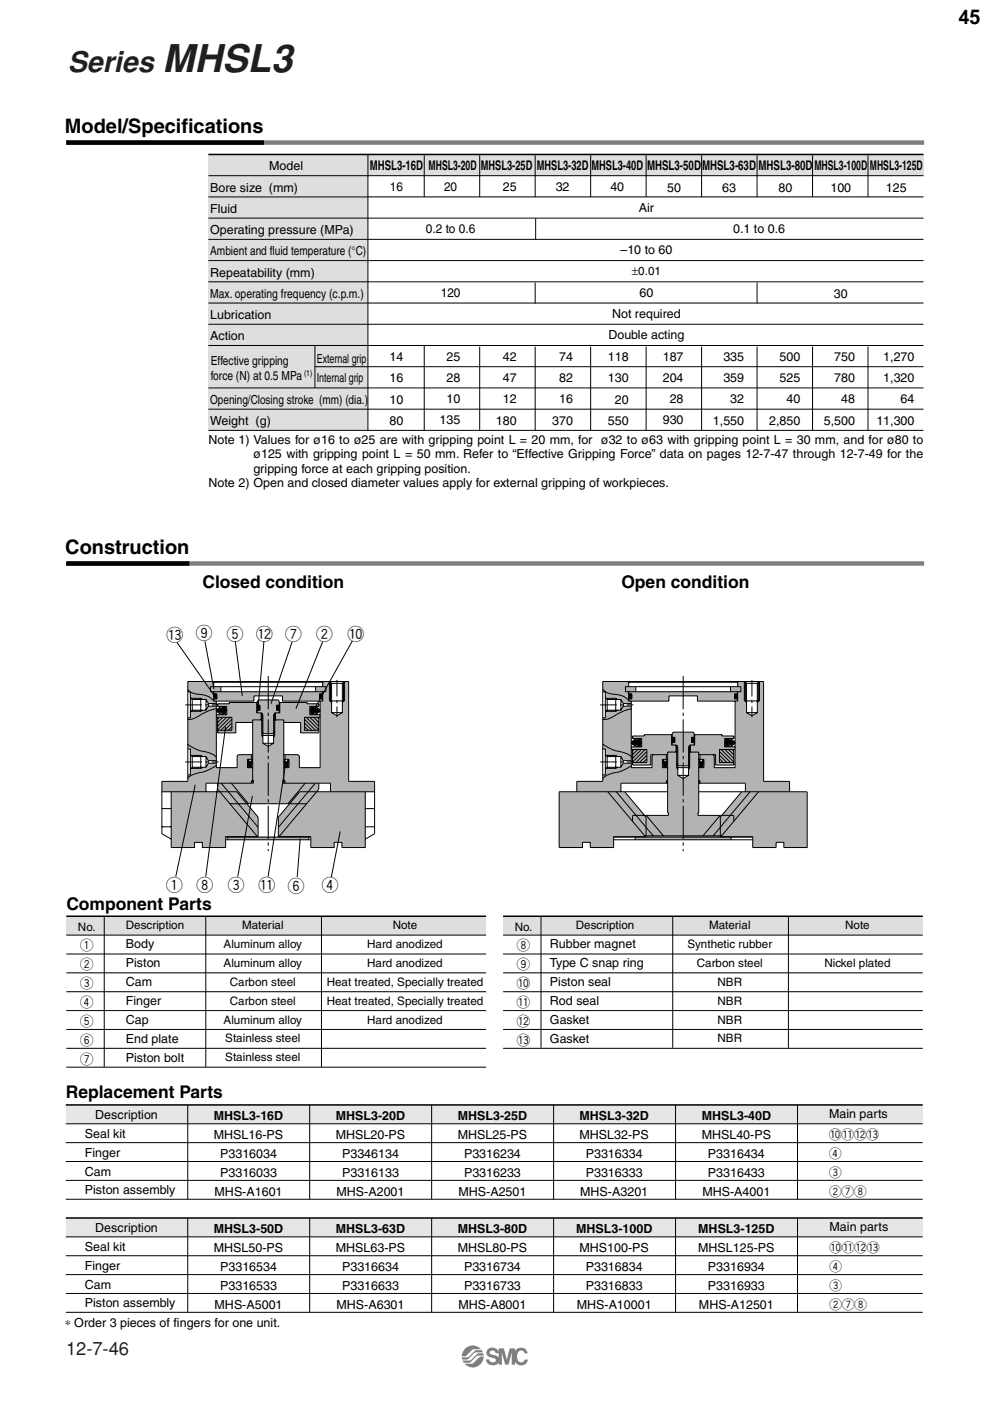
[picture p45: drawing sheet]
<svg xmlns="http://www.w3.org/2000/svg" width="210mm" height="297mm" viewBox="0 0 210 297" stroke-linecap="round" stroke-linejoin="round" font-family="sans-serif">
<defs><g id="words">
<text font-size="8.1" fill="#231f20" x="34.5" y="15.2">MHSL3</text>
<text font-size="6.1" fill="#231f20" x="14.4" y="15.2">Series</text>
<g font-size="4.2">
<text x="203.2" y="5">45</text>
<text x="13.8" y="28.2">Model/Specifications</text>
<text x="13.8" y="117.4">Construction</text>
</g>
<text font-size="3.9" fill="#231f20" x="14" y="287.2">12-7-46</text>
<g font-size="3.7">
<text x="42.9" y="124.7">Closed condition</text>
<text x="131.7" y="124.6">Open condition</text>
<text x="14.1" y="192.9">Component Parts</text>
<text x="13.9" y="232.9">Replacement Parts</text>
</g>
<g font-size="3.5">
<text x="35.3" y="135.9">!3 o</text>
<text x="48.1" y="135.6">t</text>
<text x="54.3" y="135.6">!2 u</text>
<text x="67" y="135.7">w</text>
<text x="73.7" y="135.7">!0</text>
<text x="35.2" y="188.9">q</text>
<text x="41.6" y="189">i</text>
<text x="48.3" y="188.9">e</text>
<text x="54.8" y="188.9">!1 y</text>
<text x="68.2" y="189">r</text>
</g>
<g font-size="2.8">
<text x="78.4" y="36">MHSL3-16D</text>
<text x="90.9" y="36">MHSL3-20D</text>
<text x="101.9" y="36.1">MHSL3-25D</text>
<text x="113.8" y="36">MHSL3-32D</text>
<text x="125.4" y="36.1">MHSL3-40D</text>
<text x="137.2" y="36.1">MHSL3-50D</text>
<text x="148.9" y="36.1">MHSL3-63D</text>
<text x="160.8" y="36.1">MHSL3-80D</text>
<text x="172.7" y="36.1">MHSL3-100D</text>
<text x="184.4" y="36.1">MHSL3-125D</text>
<text x="17" y="201.5">q</text>
<text x="109.6" y="201.5">i</text>
<text x="17" y="205.5">w</text>
<text x="17" y="209.5">e</text>
<text x="109.6" y="205.5">o</text>
<text x="109.6" y="209.5">!0</text>
<text x="17" y="213.5">r</text>
<text x="109.6" y="213.5">!1</text>
<text x="17" y="217.6">t</text>
<text x="17" y="221.6">y</text>
<text x="109.6" y="217.6">!2</text>
<text x="109.6" y="221.6">!3</text>
<text x="17" y="225.6">u</text>
</g>
<g font-size="2.6">
<text x="44.6" y="40.6">Bore size (mm)</text>
<text x="57.1" y="36.1">Model</text>
<text x="82.7" y="40.5">16</text>
<text x="94.1" y="40.4">20</text>
<text x="106.6" y="40.5">25</text>
<text x="117.8" y="40.5">32</text>
<text x="129.4" y="40.6">40</text>
<text x="141.4" y="40.6">50</text>
<text x="153.1" y="40.6">63</text>
<text x="165.1" y="40.6">80</text>
<text x="176.1" y="40.6">100</text>
<text x="187.8" y="40.6">125</text>
<text x="44.6" y="45.1">Fluid</text>
<text x="135.4" y="44.9">Air</text>
<text x="44.6" y="49.6">Operating pressure (MPa)</text>
<text x="90.3" y="49.4">0.2 to 0.6</text>
<text x="131.5" y="53.9">–10 to 60</text>
<text x="155.4" y="49.4">0.1 to 0.6</text>
<text x="44.6" y="54.1">Ambient and fluid temperature (°C)</text>
<text x="44.6" y="58.6">Repeatability (mm)</text>
<text x="44.6" y="63.1">Max. operating frequency (c.p.m.)</text>
<text x="93.5" y="62.9">120</text>
<text x="135.6" y="62.9">60</text>
<text x="176.8" y="63.1">30</text>
<text x="44.6" y="67.6">Lubrication</text>
<text x="129" y="71.9">Double acting</text>
<text x="129.8" y="67.4">Not required</text>
<text x="44.6" y="72.1">Action</text>
<text x="44.7" y="77.3">Effective gripping</text>
<text x="67.2" y="76.9">External grip</text>
<text x="82.6" y="76.5">14</text>
<text x="94.7" y="76.5">25</text>
<text x="106.6" y="76.5">42</text>
<text x="118.5" y="76.5">74</text>
<text x="128.9" y="76.6">118</text>
<text x="140.5" y="76.5">187</text>
<text x="153.4" y="76.5">335</text>
<text x="165.3" y="76.5">500</text>
<text x="176.9" y="76.5">750</text>
<text x="187.3" y="76.5">1,270</text>
<text x="44.7" y="80.5">force (N) at 0.5 MPa</text>
<text x="67.2" y="81">Internal grip</text>
<text x="82.6" y="81.1">16</text>
<text x="94.7" y="81">28</text>
<text x="106.6" y="81">47</text>
<text x="118.5" y="81">82</text>
<text x="128.9" y="81.1">130</text>
<text x="140.5" y="81">204</text>
<text x="153.4" y="81">359</text>
<text x="165.3" y="81">525</text>
<text x="176.9" y="81">780</text>
<text x="187.3" y="81">1,320</text>
<text x="44.6" y="85.6">Opening/Closing stroke (mm) (dia.)</text>
<text x="82.6" y="85.6">10</text>
<text x="93.2" y="90">135</text>
<text x="94.7" y="85.5">10</text>
<text x="106.6" y="85.5">12</text>
<text x="118.5" y="85.5">16</text>
<text x="130.4" y="85.6">20</text>
<text x="140.5" y="90">930</text>
<text x="142" y="85.5">28</text>
<text x="154.8" y="85.5">32</text>
<text x="166.7" y="85.5">40</text>
<text x="178.3" y="85.5">48</text>
<text x="191" y="85.5">64</text>
<text x="44.2" y="94.2">Note 1) Values for ø16 to ø25 are with gripping point L = 20 mm, for ø32 to ø63 with gripping point L = 30 mm, and for ø80 to</text>
<text x="44.6" y="90.1">Weight (g)</text>
<text x="82.6" y="90.1">80</text>
<text x="105.2" y="90.1">180</text>
<text x="117.1" y="90">370</text>
<text x="128.9" y="90.1">550</text>
<text x="151.2" y="90">1,550</text>
<text x="163.1" y="90">2,850</text>
<text x="174.7" y="90">5,500</text>
<text x="185.8" y="90">11,300</text>
<text x="53.7" y="97.2">ø125 with gripping point L = 50 mm. Refer to “Effective Gripping Force” data on pages 12-7-47 through 12-7-49 for the</text>
<text x="53.7" y="100.2">gripping force at each gripping position.</text>
<text x="44.2" y="103.2">Note 2) Open and closed diameter values apply for external gripping of workpieces.</text>
<text x="26.7" y="201.1">Body</text>
<text x="116.6" y="201.1">Rubber magnet</text>
<text x="26.7" y="205.1">Piston</text>
<text x="26.7" y="209.1">Cam</text>
<text x="116.6" y="205.1">Type C snap ring</text>
<text x="116.6" y="209.1">Piston seal</text>
<text x="26.7" y="213.1">Finger</text>
<text x="116.6" y="213.1">Rod seal</text>
<text x="26.7" y="217.1">Cap</text>
<text x="26.7" y="221.1">End plate</text>
<text x="116.6" y="217.1">Gasket</text>
<text x="116.6" y="221.1">Gasket</text>
<text x="26.7" y="225.1">Piston bolt</text>
<text x="20.2" y="237.2">Description</text>
<text x="45.4" y="237.5">MHSL3-16D</text>
<text x="71.2" y="237.5">MHSL3-20D</text>
<text x="97.1" y="237.5">MHSL3-25D</text>
<text x="122.9" y="237.5">MHSL3-32D</text>
<text x="148.8" y="237.5">MHSL3-40D</text>
<text x="175.8" y="237">Main parts</text>
<text x="18" y="241.2">Seal kit</text>
<text x="18" y="245.2">Finger</text>
<text x="45.4" y="241.5">MHSL16-PS</text>
<text x="46.7" y="245.5">P3316034</text>
<text x="71.2" y="241.5">MHSL20-PS</text>
<text x="72.5" y="245.5">P3346134</text>
<text x="97.1" y="241.5">MHSL25-PS</text>
<text x="98.4" y="245.5">P3316234</text>
<text x="122.9" y="241.5">MHSL32-PS</text>
<text x="124.2" y="245.5">P3316334</text>
<text x="148.8" y="241.5">MHSL40-PS</text>
<text x="150.1" y="245.5">P3316434</text>
<text x="175.8" y="241.5">!0</text>
<text x="175.8" y="245.5">r</text>
<text x="178.4" y="241.5">!1!2</text>
<text x="183.7" y="241.5">!3</text>
<text x="18" y="249.2">Cam</text>
<text x="46.7" y="249.5">P3316033</text>
<text x="72.5" y="249.5">P3316133</text>
<text x="98.4" y="249.5">P3316233</text>
<text x="124.2" y="249.5">P3316333</text>
<text x="150.1" y="249.5">P3316433</text>
<text x="175.8" y="249.5">e</text>
<text x="18" y="253.2">Piston assembly</text>
<text x="45.5" y="253.5">MHS-A1601</text>
<text x="71.4" y="253.5">MHS-A2001</text>
<text x="97.2" y="253.5">MHS-A2501</text>
<text x="123" y="253.5">MHS-A3201</text>
<text x="148.9" y="253.5">MHS-A4001</text>
<text x="175.8" y="253.5">wui</text>
<text x="20.2" y="261.2">Description</text>
<text x="45.4" y="261.5">MHSL3-50D</text>
<text x="71.2" y="261.5">MHSL3-63D</text>
<text x="97.1" y="261.5">MHSL3-80D</text>
<text x="122.1" y="261.5">MHSL3-100D</text>
<text x="148" y="261.5">MHSL3-125D</text>
<text x="175.9" y="261">Main parts</text>
<text x="18" y="265.2">Seal kit</text>
<text x="18" y="269.2">Finger</text>
<text x="45.4" y="265.5">MHSL50-PS</text>
<text x="46.7" y="269.5">P3316534</text>
<text x="71.2" y="265.5">MHSL63-PS</text>
<text x="72.5" y="269.5">P3316634</text>
<text x="97.1" y="265.5">MHSL80-PS</text>
<text x="98.4" y="269.5">P3316734</text>
<text x="122.9" y="265.5">MHS100-PS</text>
<text x="124.2" y="269.5">P3316834</text>
<text x="148" y="265.5">MHSL125-PS</text>
<text x="150.1" y="269.5">P3316934</text>
<text x="175.9" y="265.5">!0</text>
<text x="175.9" y="269.5">r</text>
<text x="178.5" y="265.5">!1!2</text>
<text x="183.8" y="265.5">!3</text>
<text x="18" y="273.2">Cam</text>
<text x="46.7" y="273.5">P3316533</text>
<text x="72.5" y="273.5">P3316633</text>
<text x="98.4" y="273.5">P3316733</text>
<text x="124.2" y="273.5">P3316833</text>
<text x="150.1" y="273.5">P3316933</text>
<text x="175.9" y="273.5">e</text>
<text x="13.8" y="281.3">∗ Order 3 pieces of fingers for one unit.</text>
<text x="18" y="277.2">Piston assembly</text>
<text x="45.5" y="277.5">MHS-A5001</text>
<text x="71.4" y="277.5">MHS-A6301</text>
<text x="97.2" y="277.5">MHS-A8001</text>
<text x="122.3" y="277.5">MHS-A10001</text>
<text x="148.2" y="277.5">MHS-A12501</text>
<text x="175.9" y="277.5">wui</text>
</g>
<g font-size="2.5">
<text x="134" y="58.4">±0.01</text>
<text x="16.5" y="197.5">No.</text>
<text x="26.7" y="197.1">Description</text>
<text x="51.3" y="197">Material</text>
<text x="83.3" y="197">Note</text>
<text x="109.1" y="197.5">No.</text>
<text x="122.1" y="197.1">Description</text>
<text x="150.3" y="197">Material</text>
<text x="179.2" y="197">Note</text>
<text x="47.4" y="201">Aluminum alloy</text>
<text x="77.9" y="201">Hard anodized</text>
<text x="145.7" y="201">Synthetic rubber</text>
<text x="47.4" y="205">Aluminum alloy</text>
<text x="48.7" y="209">Carbon steel</text>
<text x="69.3" y="209">Heat treated, Specially treated</text>
<text x="77.9" y="205">Hard anodized</text>
<text x="147.7" y="205">Carbon steel</text>
<text x="152.1" y="209">NBR</text>
<text x="174.8" y="205">Nickel plated</text>
<text x="48.7" y="213">Carbon steel</text>
<text x="69.3" y="213">Heat treated, Specially treated</text>
<text x="152.1" y="213">NBR</text>
<text x="47.4" y="217">Aluminum alloy</text>
<text x="47.8" y="221">Stainless steel</text>
<text x="77.9" y="217">Hard anodized</text>
<text x="152.1" y="217">NBR</text>
<text x="152.1" y="221">NBR</text>
<text x="47.8" y="225">Stainless steel</text>
</g>
<text font-size="1.8" x="64.5" y="79.7">(1)</text>
</g></defs>
<g fill="#e6e6e6">
<path d="M13.9 258.2h181.7v4h-181.7z"/>
<path d="M13.9 234.3h181.7v4h-181.7z"/>
</g>
<g fill="none" stroke="#000" stroke-width=".21">
<path d="M13.9 238.3h181.7M65.7 234.3v20M91.5 234.3v20M117.4 234.3v20M143.2 234.3v20M13.9 242.3h181.7M13.9 246.3h181.7M13.9 250.3h181.7M13.9 254.3h181.7M65.7 258.2v20M91.5 258.2v20M117.4 258.2v20"/>
<path d="M143.2 258.2v20M13.9 262.2h181.7M13.9 266.2h181.7M13.9 270.2h181.7M13.9 274.2h181.7"/>
</g>
<path d="M13.9 234.3h181.7M13.9 258.2h181.7" fill="none" stroke="#000" stroke-width=".32"/>
<g fill="#dedede">
<path d="M44.2 32.7h151.6v4.5h-151.6z"/>
<path d="M44.2 32.7h33.8v58.6h-33.8z"/>
</g>
<path d="M44.2 37.2h151.6M78 32.7v58.6M66.8 73.2v9" fill="none" stroke="#000" stroke-width=".21"/>
<path d="M44.2 32.7h151.6" fill="none" stroke="#000" stroke-width=".32"/>
<path d="M14 30.2h181.9M14 119.5h181.9" fill="none" stroke="#808080" stroke-width=".95" stroke-linecap="butt"/>
<path d="M14 30.2h42M14 119.5h26.1" fill="none" stroke="#000" stroke-width=".95" stroke-linecap="butt"/>
<path d="M127.8 144.5h5.3l.2 .2v.9h1.5v1.1h20.1v-1.1h1.5v-.9l.2-.2h1.2v4.1h.2l.3 .4v2.1l1.1 .7 1.2-.7v-2.1l.2-.4h.2v-4.1h.9v21.2h5.5v2.2h3.7v11.8h-4.9v-1.1h-1.7v1.1h-4.9v-2.3l-4.6-.1v.7h-20.3v-.7l-4.6 .1v2.3h-4.9v-1.1h-1.7v1.1h-4.9v-11.8h3.7v-2.2h5.5v-1.4h.5v-1.2l.2-.2h2l.5-.2h.6l.5-.9h1.7v1h4.5v-2.5l.2-.3h2.8v1h-.9v1.8h1.2v-2.8h-3.6v2.2h-3.9v-3.3h-.3v2.4h-1.7l-.5-.9h-.6l-.5-.2h-2l-.2-.2v-1.2h-.5v-6.6h.5v-1.2l.2-.2h2l.5-.2h.6l.5-.9h1.7v8.6h2.3v-1.7h-2v-.6h2.5v-.2h5.9v-.3l.3-.3h4.1l.3 .3v.3h5.9v.2h2.5v.6h-2v1.7h2.3v-9.7h-8v-1.1h-6.1v1.1h-7.9l-.1 .6h-1.7l-.5-.9h-.6l-.5-.2h-2l-.2-.2v-1.2h-.5z" fill="#b3b3b3"/>
<path d="M143.5 162l.4 .4h1.9l.4-.4v.8l-.2 .4v1.2l-1.1 .7-1.2-.7v-1.2l-.2-.4z" fill="#fff"/>
<path d="M133.9 157.3l.7-.3h.7v-.4h.5l.1 .7h.2l-.3 1h-.5v-.3h-.8a.53 .53 0 0 1-.6-.7zM153.9 156.6h.5v.4h.8a.53 .53 0 0 1 .6 .6l-.7 .3h-.7v.4h-.5l-.1-.6h-.2z" fill="#000"/>
<g fill="#fff">
<path d="M148.1 160h3.6v2.2h3.9l-.1-3.3h.4v3.9h-4.5v-2.5l-.2-.3h-2.8v1h.8v1.8h-1.1z"/>
<path d="M148.1 166.1h9.9v1.8h-.8l-4.2 5h-5v-.6h.1z"/>
<path d="M131.6 166.1h10v6.2h.1v.6h-5l-4.2-5h-.9z"/>
</g>
<g fill="#000">
<path d="M140.5 161.1l.2-.1 .2 .6 .2-.1 .1-.2h.4l-.2 1.4h-.7zM148.1 161.3h.4l.1 .2 .2 .1 .2-.6 .3 .1-.2 1.6h-.8z"/>
<circle cx="133.6" cy="147.7" r=".44"/>
<circle cx="142.7" cy="156.9" r=".41"/>
<circle cx="147" cy="156.9" r=".41"/>
<circle cx="156.1" cy="147.7" r=".44"/>
</g>
<path d="M39.8 144.5h5.4l.1 .1v1h1.5v1h20.1v-1h1.5v-1l.2-.1h1.2v4.1h.3l.2 .4v2.1l1.1 .6 1.2-.6v-2.1l.2-.4h.3v-4.1h.8v21.1h5.5v2.2h-2v11.9h-4.9v-1.1h-1.6v1.1h-5v-2.2h-.4v.5h-17.2v-.5h-.4l-.1 2.2h-4.9v-1.1h-1.7v1.1h-4.9v-11.8h-2v-2.3h5.5v-1.3h.6v-1.3l.1-.1h2.1l.4-.2h.7l.5-.9h1.7v.9h4.4v-2.4l.2-.3h2.8v1h-.8v1.7h1.1v-9.5h-3.6v2.2h-3.9l.1-3.3h-.3v9.2h-1.7l-.5-.9h-.7l-.4-.3h-2.1l-.1-.1v-1.2h-.6v-6.6h.6v-1.3l.1-.1h2.1l.4-.2h.7l.5-.9h1.7v1.8h2.2v-1.7h-2v-.6h2.5v-.3h5.9v-.2l.3-.3h4.1l.3 .3v.2h5.9v.3h2.5v.6h-1.9v1.7h2.2v-2.9h-8v-1.1h-6.1v1.1h-7.9v.6h-1.7l-.5-.9h-.7l-.4-.3h-2.1l-.1-.1v-1.2h-.6z" fill="#b3b3b3"/>
<path d="M60.2 153.2h3.5v2.2h3.9v-3.3l.3-.1v10.7h-4.4v-2.4l-.3-.3h-2.8v1h.9v1.7h-1.1z" fill="#fff"/>
<path d="M60.2 161.2h.3l.3 .3 .2-.6h.3l-.2 1.8h-.7v-.8l-.2-.3z" fill="#000"/>
<g fill="#fff">
<path d="M55.5 155.1l.4 .4h2l.4-.4v.8l-.3 .4v1.3l-1.1 .6-1.2-.6v-1.3l-.2-.4z"/>
<path d="M43.7 166h2.5l-.1 1.3 .5 .6h-2.9z"/>
<path d="M67.6 166h2.5v1.9h-3l.5-.6z"/>
<path d="M52.4 170.4h9l-2.4 2.8v4.2h-4.3v-4.2z"/>
</g>
<g fill="#000">
<path d="M46 150.4l.5-.3 .8 .1v-.4h.5l.1 .7h.2l-.3 1-.5-.1v-.3l-1.1-.1-.3-.4zM66 149.8l.5 .1v.3l1.1 .1 .3 .4a.58 .58 0 0 1-.7 .4h-.7v.4h-.5l-.1-.7h-.2zM52.5 160.9h.3l.2 .6 .3-.3h.3v.4l-.2 .3v.8h-.8z"/>
<circle cx="45.6" cy="147.6" r=".41"/>
<circle cx="54.8" cy="150" r=".41"/>
<circle cx="59" cy="150" r=".41"/>
<circle cx="68.1" cy="147.6" r=".41"/>
</g>
<g fill="none" stroke="#000" stroke-width=".21">
<path d="M37.5 136.2l8.1 11.5M43.4 135.9l2 10.2M49.9 135.9l1.5 11.7M56 135.9l-1.3 14.2M61.9 136.1l-4.4 13.1M68.4 136l-5.7 14.2M74.7 135.9l-8.2 14.7M39.7 157.8a8.7 8.7 0 0 0 4.3 1.7 3.1 3.1 0 0 1 1.9 1.1M39.8 146.1a3.2 3.2 0 0 0 2.9 1.2 3.5 3.5 0 0 1 2.6 1.3M39.8 158.8h.6v5.5h-.6M39.8 146.7h.6v5.5h-.6M40.4 147.9l.4 .4"/>
<path d="M40.5 150.8h2.1M40.5 148.1h2.1M40.8 150.6h2.9M40.8 148.3h2.9M40.8 148.3v2.3M40.8 150.6l-.4 .4M42.6 148.1v2.7M42.6 148.1l.4 .2M43 150.6l-.4 .2M43.7 148.3v2.3M43.7 148.3l.5 .9M44.2 149.7h1.7"/>
<path d="M44.2 149.2h1.7M44.2 149.7l-.5 .9M44.2 149.2v.5M44.6 145.6h24.5v1.1h-24.5zM45.2 144.5l.1 .2M45.3 144.7h23.1M45.3 147.1h.7v1.1h-.7M45.3 144.7v.9M45.3 146.7v1.9M45.3 147.3l.4-.1 .3 .3M45.9 150.3a15.5 15.5 0 0 0-4.9 2.1l-1.3 .1M45.9 148.6v14.2h4.4v-2.5l.2-.3h3.1"/>
<path d="M45.9 152.1h3.3v2.7h-3.1M46 147.8l-.3 .2-.4-.1M46.1 152.1v3.3h3.9v-2.2h3.6M46.5 152.1l-.4 .3M46.5 151.1h.8v.4M46.5 151.1v.3h.8M46.8 145.6v1.1M47.2 152.1l-1.1 1.1M47.3 149.8v.4h-.7a.51 .51 0 0 0-.7 .4 .51 .51 0 0 0 .6 .5M47.3 149.9h-.8v.3M47.8 149.8l.1 .7h.2M47.8 154.1l-4.2 31.8"/>
<path d="M48 152.1l-1.9 1.9M48.1 150.8h-.2l-.1 .7M48.8 152.1l-2.7 2.6M49.2 154.1l-.8 .7M49.2 153.3l-1.6 1.5M49.2 152.5l-2.4 2.3M54.4 148.9v2.2h1.1M54.4 150.3l.3 .2 .4-.2M54.5 151.1v-.5h.6v-1.1h-.6v-.8l.3-.3h4.1l.3 .3v.8h-.6v1.1h.6v.5M54.5 148.9h-5.9v.3h-2.5v.6h2v1.7h-2.2M54.9 149.7l-.5 .1M54.9 149.7h.1"/>
<path d="M55 149.7l.1 .1M55.4 152.6l.1 .2M55.4 151.1v1.5M55.5 152.6h-1.9v12.9h.1v.6h-10v1.8M55.5 155.9h2.8M55.5 155.2l.4 .4h2l.4-.4M55.5 151.1v4.8M55.5 151.1l.2 .5v6M55.5 155.9l.2 .4M55.7 157.6h2.3M55.7 157.6l1.2 .6 1.1-.6M58.3 152.6h1.9v12.9h-.2v.6h10.1v1.8"/>
<path d="M58.3 151.1v4.8M58.3 151.1l-.3 .5v6M58.3 155.9l-.3 .4M58.4 151.1v1.5l-.1 .2M58.6 150.3l.1 .1M58.6 149.8l.3-.2 .4 .2M58.7 150.4h.1M58.8 150.4h.1M59.2 148.9h5.9v.3h2.5v.6h-1.9v1.7h2.2M59.3 148.9v2.2h-1M59.3 150.3l-.4 .1M64.6 154.1l.8 .7"/>
<path d="M64.6 153.3l1.5 1.5M64.6 152.5l2.3 2.3M64.9 152.1l2.7 2.6M65.7 150.8h.1l.1 .7M65.7 152.1l1.9 1.9M65.9 149.8l-.1 .7h-.1M66.4 149.8v.4h.8a.5 .5 0 0 1 .7 .4 .5 .5 0 0 1-.7 .5M66.4 149.9h.8v.3M66.5 152.1l1.1 1.1M66.9 145.6v1.1M67.2 151.1h-.8v.4M67.2 151.1v.3h-.8"/>
<path d="M67.3 152.1l.3 .3M67.6 152.1v3.3h-3.9v-2.2h-3.5M67.7 147.8l.3 .2 .4-.1M67.9 148.6v14.2h-4.4v-2.5l-.3-.3h-3M67.9 152.1h-3.3v2.7h3M68.4 147.4l-.3-.2-.4 .3M68.4 146.7v1.9h-8.5v-1.1h-6.1v1.1h-8.5M68.4 147.1h-.6v1.1h.6M68.4 144.7v.9M68.6 144.5l-.2 .2M69.8 144.5v4.1h3.3v-4.1M69.9 144.5l.4 .4"/>
<path d="M70.1 144.6v4l.2 .4M70.3 144.9h2.3M70.3 151.1h2.3M70.3 144.9v6.2M70.3 151.1l1.1 .7 1.2-.7M72.6 144.9v6.2M72.8 144.6v4l-.2 .4M73 144.5l-.4 .4M127.8 146.7h.5v5.5h-.5M127.8 158.8h.5v5.5h-.5M127.8 157.8a8.7 8.7 0 0 0 4.3 1.7 3.1 3.1 0 0 1 1.8 1.1M127.9 146.1a3.2 3.2 0 0 0 2.9 1.2 3.5 3.5 0 0 1 2.6 1.3"/>
<path d="M128.3 147.9l.4 .4M128.5 150.8h2M128.5 148.1h2M128.7 148.3v2.3M128.7 150.6h2.9M128.7 148.3h2.9M128.7 150.6l-.4 .4M130.5 148.1v2.7M130.5 148.1l.5 .2M131 150.6l-.5 .2M131.6 148.3v2.3M131.6 148.3l.5 .9"/>
<path d="M132.1 149.7h1.7M132.1 149.2h1.7M132.1 149.7l-.5 .9M132.1 149.2v.5M132.6 145.6h24.5v1.1h-24.5zM133.1 144.5l.2 .2M133.3 146.7v1.9h8.5v-1.1h6.1v1.1h8.5v-1.9M133.3 144.7h23.1M133.3 147.1h.7v1.1h-.7M133.3 144.7v.9M133.3 147.3l.4-.1 .3 .3M133.8 148.6v14.2h4.5v-2.5l.2-.3"/>
<path d="M133.8 158.9h3.3v2.8h-3M134 150.3a15.5 15.5 0 0 0-4.9 2.1l-1.3 .1M134 147.8l-.4 .2-.3-.1M134.1 158.9v3.3h3.9v-2.2h3.6M134.5 158.9l-.4 .3M134.5 158h.8v.3M134.5 158v.2h.8M134.5 157a.49 .49 0 0 0-.6 .5 .49 .49 0 0 0 .6 .5M134.8 145.6v1.1M135.2 158.9l-1.1 1.1M135.3 156.6v.4h-.8M135.3 156.7h-.8v.3"/>
<path d="M135.8 156.6l.1 .7h.2M136 158.9l-1.9 1.9M136.1 157.7h-.2l-.1 .6M136.8 158.9l-2.7 2.7M137.1 159.3l-2.3 2.4M142.4 155.8v2.2h1.1M142.4 157.1l.3 .2 .4-.2M142.4 156.6l.3-.1 .4 .1M142.5 155.8h-5.9v.2h-2.5v.6h2v1.7h-2.3M142.5 158v-.6h.6v-1.1h-.6v-.8l.3-.3h4.1l.3 .3v.8h-.6v1.1h.6v.6M143.3 158v1.5l.2 .1M143.5 159.5h-1.9v12.8h.1v.6h-7.6v1.2"/>
<path d="M143.5 158v4.8M143.5 158l.2 .4v6M146.2 159.5h1.9v12.8h-.1v.6h7.6v1.2M146.2 158v4.8M146.2 158l-.2 .4v6M146.4 158v1.5l-.2 .1M146.6 157.1h.1M146.6 157.1l.1 .1M146.7 157.2h.5M147.2 155.8h5.9v.2h2.5v.6h-2v1.7h2.3M147.2 156.6l-.3-.1-.3 .1M147.2 156.6h.1"/>
<path d="M147.3 157.1l-.1 .1M147.3 156.6h.1M147.3 155.8v2.2h-1.1M147.3 157.1h.1M152.6 159.3l2.3 2.4M152.9 158.9l2.7 2.7M153.6 157.7h.2l.1 .6M153.7 158.9l1.9 1.9M153.9 156.6l-.1 .7h-.2M154.4 156.6v.4h.9l.5 .4M154.4 156.7h.8v.3M154.5 158.9l1.1 1.1"/>
<path d="M154.9 145.6v1.1M155.2 158h-.8v.3M155.2 158v.2h-.8M155.2 158.9l.4 .3M155.6 158.9v3.3h-3.9v-2.2h-3.6M155.7 147.8l.3 .2 .4-.1M155.8 157.5l-.1 .3-.5 .1M155.9 148.6v14.2h-4.5v-2.5l-.2-.3M155.9 158.9h-3.3v2.8h3M156.4 147.4l-.4-.2-.3 .3M156.4 144.7v.9M156.4 147.1h-.7v1.1h.7"/>
<path d="M156.6 144.5l-.2 .2M157.8 144.5v4.1h3.2v-4.1M157.9 144.5l.4 .4M158 144.6v4l.3 .4M158.3 144.9v6.2M158.3 144.9h2.3M158.3 151.1h2.3M158.3 151.1l1.1 .7 1.2-.7M160.6 144.9v6.2M160.8 144.6v4l-.2 .4M160.9 144.5l-.3 .4M34.3 167.9h15.9"/>
<path d="M34.3 175.3h2M34.3 171.4h2M36.3 177.9l-2-1.1v-11.1h5.5v-21.2h34.1v21.2h5.5v11.1l-1.9 1.1M36.3 167.9v11.8h4.9v-1.1h1.7v1.1h4.9v-2.3h6.9v-4.1l-4.5-5.4M40.4 160l.4 .4M40.5 162.9h2.1M40.5 160.2h2.1M40.8 162.7h2.9M40.8 160.4h2.9M40.8 160.4v2.3M40.8 162.7l-.4 .4M41.4 166.4l-4.1 19.5"/>
<path d="M42.6 160.2v2.7M42.6 160.2l.4 .2M43 162.7l-.4 .2M43.7 160.4v2.3M43.7 160.4l.5 .9M44.2 161.8h1.7M44.2 161.3h1.7M44.2 161.3v.5M44.2 161.8l-.5 .9M45.9 162.3a8.8 8.8 0 0 1-4.3 1.7 3.1 3.1 0 0 0-1.8 1.1M46.1 166.1v1.2l8.5 10.1M46.9 166.1l7.8 9.3"/>
<path d="M47.9 178h18M47.9 177.5h18M48.3 177.5v.5M48.7 170.4h16.3M49 166.1l3.7 4.3M52.5 161.6l.1 1.2M52.8 161l.1 .5M52.9 161.5h.3M53.2 161.4v.1M53.2 161.3v.1M53.3 165.7h.4M53.3 160v1"/>
<path d="M53.3 165.7v.4M53.5 168.7l-3.1 17.2M53.6 161.6l-.2 .4v.8M53.6 161h-1.1v1.8h1.1M53.6 161.3h-.4M53.6 165.4l-.3 .3M60 165.7h.4M60.2 161.6l.1 .4v.8M60.2 161h1.1v1.8h-1.1M60.2 161.3h.3l.1 .2M60.2 165.4l.2 .3M60.2 161.6v.1"/>
<path d="M60.4 160v1M60.4 165.7v.4M60.6 161.8l-3.8 24.1M60.6 161.5h.3M60.9 161.4h.1M61 161l-.1 .5M61.3 161.6l-.2 1.2M61.3 161.6h.1M63.7 177.8l-.7 8.1M64.7 166.1l-3.6 4.3M65.5 177.5v.5M66.9 166.1l-7.9 9.3"/>
<path d="M67.6 166.1v1.2l-8.4 10.1M72.1 176.3l-1.8 9.6M77.4 175.3h2M77.4 171.4h2M79.4 167.9h-15.9l-4.5 5.4v4.1h6.9v2.3h5v-1.1h1.6v1.1h4.9v-11.8M122.3 167.9v-2.2h5.5v-21.2h34.1v21.2h5.5v2.2M128.3 160l.4 .4M128.5 162.9h2M128.5 160.2h2M128.7 162.7h2.9M128.7 160.4h2.9M128.7 160.4v2.3"/>
<path d="M128.7 162.7l-.4 .4M128.9 167.9l7.9 9.5M130.1 178h29.5M130.1 177.5h29.5M130.5 160.2v2.7M130.5 160.2l.5 .2M130.7 167.9l7.8 9.3M131 162.7l-.5 .2M131.6 160.4v2.3M131.6 160.4l.5 .9M132.1 161.8h1.7M132.1 161.3h1.7"/>
<path d="M132.1 161.3v.5M132.1 161.8l-.5 .9M132.5 167.9l4.5 5.4v4.1h-6.9v2.3h-4.9v-1.1h-1.7v1.1h-4.9v-11.8h23M134 162.3a8.7 8.7 0 0 1-4.3 1.7 3.1 3.1 0 0 0-1.9 1.1M134.7 177.5v.5M136.7 177.2h16.3M137 172.9l3.7 4.3M137.1 160.9l-.7 .8M137.1 160.1l-1.5 1.6M140.4 161.6h.1M140.5 161.6v.1M140.5 161.7l.1 1.1"/>
<path d="M140.7 161l.2 .5M140.8 161.4l.1 .1h.2M141.2 161.4l-.1 .1M141.2 161.4h.1M141.2 161.3v.1M141.3 160v1M141.3 165.7v.4M141.3 165.7h.3M141.5 161.8l-.1 1M141.5 161.8h.1M141.5 161.6v.2M141.6 161h-1.2v1.8h1.2"/>
<path d="M141.6 166.1h-10v1.8M141.6 161.3h-.4M141.6 165.4l-.3 .3M141.6 161.6h-.1M143.5 162.8h2.7M143.5 162l.4 .4h1.9l.4-.4M143.5 162.8l.2 .4M143.7 164.4h2.3M143.7 164.4l1.2 .7 1.1-.7M146.2 162.8l-.2 .4M148.1 161.6l.2 .4v.8M148.1 161h1.1v1.8h-1.1"/>
<path d="M148.1 166.1h9.9v1.8M148.1 161.3h.4l.1 .2M148.1 165.4l.3 .3M148.1 165.7h.3M148.1 167.9h23M148.4 160v1M148.4 165.7v.4M148.6 161.5h.2M148.9 161.4h.1M149 161.2l-.2 .3M149 161v.1M149 161.1v.1"/>
<path d="M149.2 161.8h.1M149.2 161.6l-.1 1.2M152.6 160.9l.7 .8M152.6 160.1l1.5 1.6M152.7 172.9l-3.7 4.3M155 177.5v.5M157.2 167.9l-4.5 5.4v4.1h6.9v2.3h4.9v-1.1h1.7v1.1h4.9v-11.8M159 167.9l-7.8 9.3M160.8 167.9l-7.9 9.5"/>
</g>
<path d="M56.9 143.3v37.2M144.9 143.3v37.2" fill="none" stroke="#000" stroke-width=".21" stroke-dasharray="7.1 .7 .7 .7" stroke-linecap="butt"/>
<path d="M39.3 149.4h7M71.4 144.1v8M127.3 149.4h7M159.4 144.1v8M39.3 161.5h7M127.3 161.5h7" fill="none" stroke="#000" stroke-width=".21" stroke-dasharray="3.5 .7 .7 .7" stroke-linecap="butt"/>
<path d="M14.1 194.3h89v4h-89z" fill="#dedede"/>
<path d="M14.1 198.3h89M22.1 194.3v31.9M43.6 194.3v31.9M68.2 194.3v31.9M14.1 218.3h89M14.1 214.3h89M14.1 210.3h89M14.1 206.3h89M14.1 202.3h89M14.1 226.3h89M14.1 222.3h89" fill="none" stroke="#000" stroke-width=".21"/>
<path d="M14.1 194.3h89" fill="none" stroke="#000" stroke-width=".32"/>
<path d="M106.7 194.3h89v4h-89z" fill="#dedede"/>
<g fill="none" stroke="#000" stroke-width=".21">
<path d="M89.9 32.9v8.9M101.7 32.9v8.9M113.5 32.9v8.9M125.2 32.9v8.9M137 32.9v8.9M148.8 32.9v8.9M160.5 32.9v8.9M172.3 32.9v8.9M184 32.9v8.9M44.2 41.7h151.6M44.2 46.2h151.6M44.2 50.7h151.6"/>
<path d="M44.2 55.2h151.6M44.2 59.7h151.6M113.5 59.9v4.5M113.6 46.3v4.5M160.5 59.9v4.4M44.2 64.2h151.6M44.2 68.7h151.6M44.2 73.2h151.6M66.8 77.7h129M89.9 73.2v18M101.7 73.5v17.7M113.5 73.5v17.7"/>
<path d="M125.2 73.5v17.7M137 73.5v17.7M148.8 73.5v17.7M160.5 73.5v17.7M172.3 73.5v17.7M184 73.5v17.7M44.2 82.2h151.6M44.2 86.7h151.6M44.2 91.2h151.6M106.7 198.3h89M114.7 194.3v27.8M142.6 194.3v27.8"/>
<path d="M167.2 194.3v27.8M106.7 214.3h89M106.7 218.3h89M106.7 210.3h89M106.7 206.3h89M106.7 202.3h89M39.8 234.3v20M106.7 222.3h89M169.1 234.3v20M39.8 258.2v20M169.1 258.2v20M13.9 278.2h181.7"/>
</g>
<path d="M106.7 194.3h89" fill="none" stroke="#000" stroke-width=".32"/>
<g fill="#808080">
<path d="M98.8 285.8a2.26 2.26 0 0 1 3.2 .3h-1.7l-1.6 1.4-.8 .1 .1-.7z"/>
<path d="M97.9 287.8l1.4-.1 1.6-1.4h1.2l.3 .4-1.7 .1-1.7 1.5h-1z"/>
<path d="M98.1 288.5l1.7-.1 1.5-1.4 1.2-.1v.5l-1.3 .1-1.6 1.4h-1.3z"/>
<path d="M98.5 289.1h1.7l1.5-1.4 .9-.1a2.32 2.32 0 0 1-1.6 2.2 2.32 2.32 0 0 1-2.5-.7z"/>
<path d="M103.5 286a1.06 1.06 0 0 0-.3 1.3 1.06 1.06 0 0 0 1.1 .6l.7 .2 .1 .4a.8 .8 0 0 1-.8 .3 .8 .8 0 0 1-.6-.6h-.7a1.5 1.5 0 0 0 1.1 1.3 1.5 1.5 0 0 0 1.6-.6v.4h.7v-2.5l.7 2.5h.7l.7-2.6v2.6h.7v-.6a1.44 1.44 0 0 0 1.5 .8 1.44 1.44 0 0 0 1.2-1.3h-.7a.8 .8 0 0 1-.9 .6 .8 .8 0 0 1-.6-.8 1.12 1.12 0 0 1 1.1-1.6l.4 .5h.7a1.45 1.45 0 0 0-1.2-1.1 1.45 1.45 0 0 0-1.5 .7v-.6h-1.1l-.6 2.4-.7-2.4h-1.1v.6a1.44 1.44 0 0 0-2.2-.5zM104 286.4a.69 .69 0 0 1 1.1 .5h.6v1a2.77 2.77 0 0 0-1.7-.8l-.2-.4z"/>
</g>
<use href="#words"/>
</svg>
